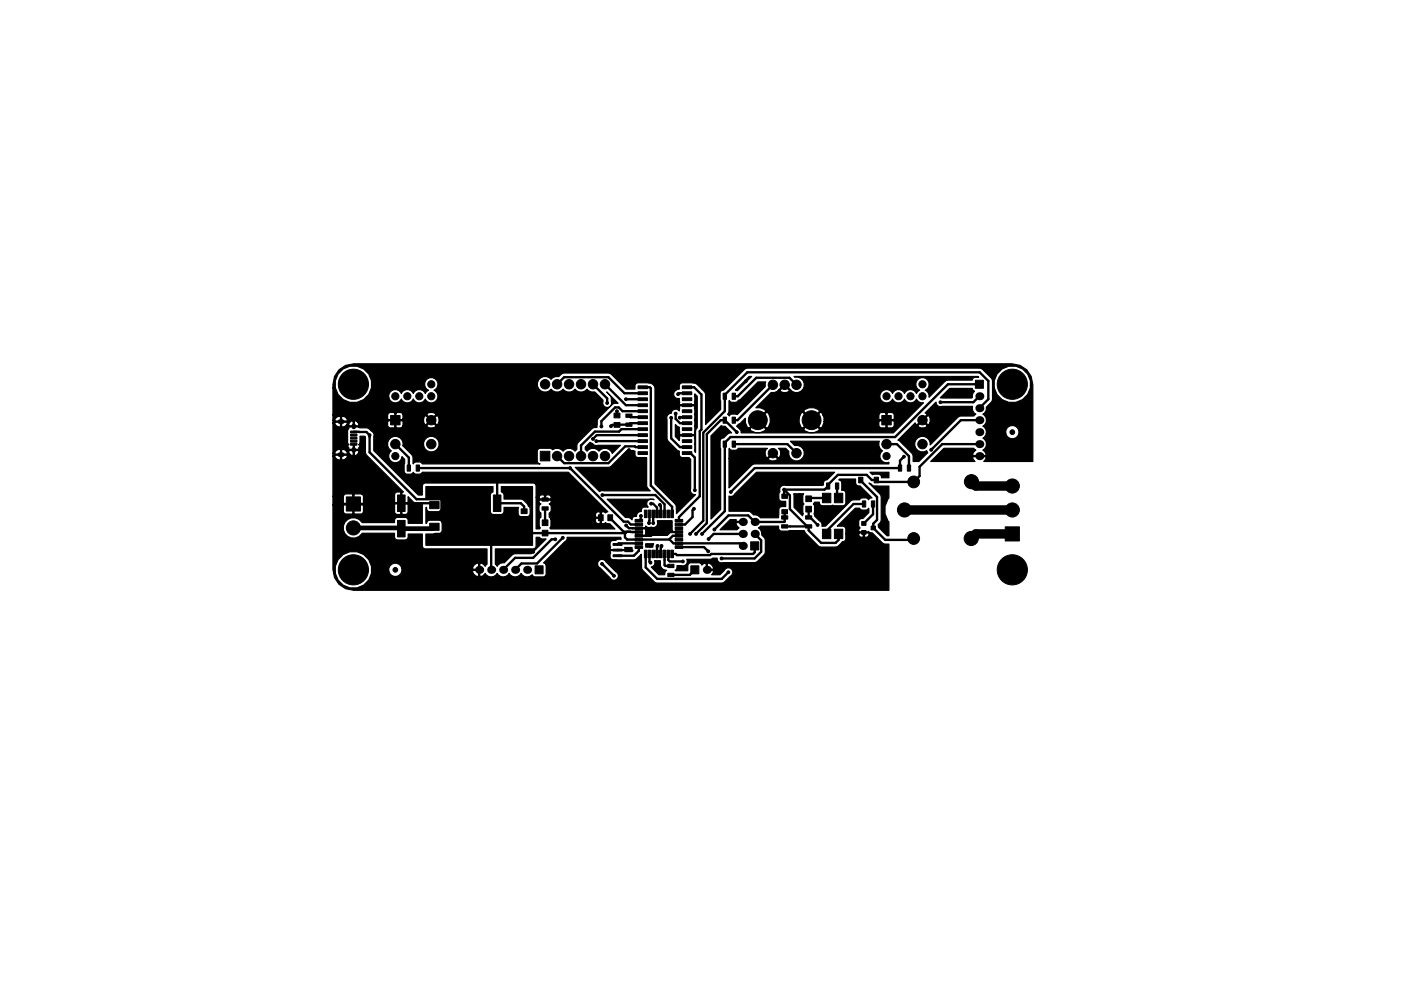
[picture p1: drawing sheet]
<svg xmlns="http://www.w3.org/2000/svg" width="297mm" height="210mm" viewBox="0 0 297 210" stroke-linecap="round" stroke-linejoin="round" font-family="sans-serif">
<g fill="#000" stroke="#000" stroke-width=".21">
<path d="M74.3 91.5h1.4v.4h-1.4zM74.3 92.1h1.4v.4h-1.4zM74.3 92.8h1.4v.4h-1.4zM74.3 93.4h1.4v.4h-1.4zM74.3 94.1h1.4v.4h-1.4zM82.8 88.1h2v2h-2zM86.3 98.7h.7v1.3h-.7zM88.2 98.7h.7v1.3h-.7zM114.6 95.8h2v2h-2zM130.2 87.6h1.2v1h-1.2zM130.2 89.6h1.2v1h-1.2zM132.7 89.7h1.3v.7h-1.3z"/>
<path d="M132.7 87.8h1.3v.7h-1.3zM135.3 81.9h2v.6h-2zM135.3 83.1h2v.6h-2zM135.3 84.4h2v.6h-2zM135.3 85.7h2v.6h-2zM135.3 86.9h2v.6h-2zM135.3 88.2h2v.6h-2zM135.3 89.5h2v.6h-2zM135.3 90.8h2v.6h-2zM135.3 92h2v.6h-2zM135.3 93.3h2v.6h-2zM135.3 94.6h2v.6h-2z"/>
<path d="M135.3 95.8h2v.6h-2zM144.7 95.8h2v.6h-2zM144.7 94.6h2v.6h-2zM144.7 93.3h2v.6h-2zM144.7 92h2v.6h-2zM144.7 90.8h2v.6h-2zM144.7 89.5h2v.6h-2zM144.7 88.2h2v.6h-2zM144.7 86.9h2v.6h-2zM144.7 85.7h2v.6h-2zM144.7 84.4h2v.6h-2zM144.7 83.1h2v.6h-2z"/>
<path d="M144.7 81.9h2v.6h-2zM153.3 93.6h.7v1.3h-.7zM153.3 88.5h.7v1.3h-.7zM153.3 83.4h.7v1.3h-.7zM155.2 93.6h.7v1.3h-.7zM155.2 88.5h.7v1.3h-.7zM155.2 83.4h.7v1.3h-.7zM187 88.1h2v2h-2zM190.5 98.7h.7v1.3h-.7zM192.4 98.7h.7v1.3h-.7zM206.8 80.7h1.7v1.7h-1.7zM73.4 105.4h3v3h-3z"/>
<path d="M84.3 110.4h1.6v3.5h-1.6zM84.3 105h1.6v3.5h-1.6zM91.1 108.7h2v1.5h-2zM91.1 111h2v1.5h-2zM91.1 106.4h2v1.5h-2zM97.4 107.6h2v3.8h-2zM104.6 110.4h1.6v3.5h-1.6zM104.6 105h1.6v3.5h-1.6zM110.5 110h1.3v1h-1.3zM110.5 108h1.3v1h-1.3zM115 112.5h1.2v1.2h-1.2zM115 110.3h1.2v1.2h-1.2z"/>
<path d="M114.9 107.5h1.3v.7h-1.3zM114.9 105.6h1.3v.7h-1.3zM126.9 109.2h1v1.3h-1zM128.9 109.2h1v1.3h-1zM130 116.5h1.9v.4h-1.9zM130 117.7h1.9v.4h-1.9zM130 115.3h1.9v.4h-1.9zM134.6 110.2h1.6v.6h-1.6zM134.6 111h1.6v.6h-1.6zM134.6 111.8h1.6v.6h-1.6zM134.6 112.6h1.6v.6h-1.6zM134.6 113.4h1.6v.6h-1.6z"/>
<path d="M134.6 114.2h1.6v.6h-1.6zM134.6 115h1.6v.6h-1.6zM134.6 115.8h1.6v.6h-1.6zM136.6 116.7h.6v1.6h-.6zM136.6 108.2h.6v1.6h-.6zM137.4 116.7h.6v1.6h-.6zM137.4 108.2h.6v1.6h-.6zM138.2 116.7h.6v1.6h-.6zM138.2 108.2h.6v1.6h-.6zM139 116.7h.6v1.6h-.6zM139 108.2h.6v1.6h-.6zM139.8 116.7h.6v1.6h-.6z"/>
<path d="M139.8 108.2h.6v1.6h-.6zM140.6 116.7h.6v1.6h-.6zM140.6 108.2h.6v1.6h-.6zM141.4 116.7h.6v1.6h-.6zM141.4 108.2h.6v1.6h-.6zM142.2 116.7h.6v1.6h-.6zM142.2 108.2h.6v1.6h-.6zM143.2 115.8h1.6v.6h-1.6zM143.2 115h1.6v.6h-1.6zM143.2 114.2h1.6v.6h-1.6zM143.2 113.4h1.6v.6h-1.6zM143.2 112.6h1.6v.6h-1.6z"/>
<path d="M143.2 111.8h1.6v.6h-1.6zM143.2 111h1.6v.6h-1.6zM143.2 110.2h1.6v.6h-1.6zM159.2 115h1.7v1.7h-1.7zM165.8 104.8h1.2v.9h-1.2zM165.8 108.1h1.2v.9h-1.2zM165.7 111.3h1.3v.7h-1.3zM165.7 109.4h1.3v.7h-1.3zM170.9 105.2h1.1v1.2h-1.1zM170.9 107.4h1.1v1.2h-1.1zM170.8 111.3h1.3v.7h-1.3zM170.8 109.4h1.3v.7h-1.3z"/>
<path d="M174.4 112.3h1.8v2h-1.8zM174.4 104.7h1.8v2h-1.8zM175.2 102.5h.7v1.3h-.7zM176.9 104.7h1.8v2h-1.8zM176.9 112.3h1.8v2h-1.8zM177.1 102.5h.7v1.3h-.7zM182.7 110.7h.9v.8h-.9zM182.7 112.6h.9v.8h-.9zM182.9 106.3h.7v1.3h-.7zM182 101.2h1v1.2h-1zM184.7 111.6h.9v.8h-.9zM184.7 106.3h.7v1.3h-.7z"/>
<path d="M185.3 101.2h1v1.2h-1zM213.1 111.8h3v3h-3zM113.5 120h1.6v1.7h-1.6zM141.6 121.6h1.3v.7h-1.3zM141.6 119.7h1.3v.7h-1.3zM146.5 120h1.7v1.7h-1.7z"/>
<circle cx="74.9" cy="81.5" r="3.2"/>
<circle cx="78.4" cy="92.3" r=".3"/>
<circle cx="83.8" cy="94.2" r="1"/>
<circle cx="83.8" cy="84.1" r=".76"/>
<circle cx="83.8" cy="96.8" r=".76"/>
<circle cx="86.4" cy="84.1" r=".76"/>
<circle cx="88.9" cy="84.1" r=".76"/>
<circle cx="91.4" cy="94.2" r="1"/>
<circle cx="91.4" cy="89.1" r="1"/>
<circle cx="91.4" cy="81.5" r=".76"/>
<circle cx="91.4" cy="84.1" r=".76"/>
<circle cx="115.6" cy="81.5" r="1"/>
<circle cx="118.1" cy="96.8" r="1"/>
<circle cx="118.1" cy="81.5" r="1"/>
<circle cx="119.4" cy="94.9" r=".3"/>
<circle cx="120.6" cy="96.8" r="1"/>
<circle cx="120.6" cy="81.5" r="1"/>
<circle cx="120.9" cy="99.3" r=".3"/>
<circle cx="123.2" cy="81.5" r="1"/>
<circle cx="123.2" cy="96.8" r="1"/>
<circle cx="124.5" cy="86.6" r=".3"/>
<circle cx="125.7" cy="93.1" r=".3"/>
<circle cx="125.7" cy="96.8" r="1"/>
<circle cx="125.7" cy="81.5" r="1"/>
<circle cx="126.4" cy="93.6" r=".3"/>
<circle cx="127.5" cy="90.5" r=".3"/>
<circle cx="128.3" cy="96.8" r="1"/>
<circle cx="128.3" cy="81.5" r="1"/>
<circle cx="128.7" cy="85.5" r=".3"/>
<circle cx="129.5" cy="90.4" r=".3"/>
<circle cx="130.2" cy="94.9" r=".3"/>
<circle cx="130.8" cy="87.2" r=".3"/>
<circle cx="132.1" cy="98" r=".3"/>
<circle cx="132.7" cy="84.7" r=".3"/>
<circle cx="133.4" cy="95.5" r=".3"/>
<circle cx="142.3" cy="88.6" r=".3"/>
<circle cx="143.3" cy="87.8" r=".3"/>
<circle cx="143.5" cy="92.3" r=".3"/>
<circle cx="143.8" cy="83.6" r=".3"/>
<circle cx="144.1" cy="88.6" r=".3"/>
<circle cx="151.8" cy="93" r=".3"/>
<circle cx="156.2" cy="91.7" r=".3"/>
<circle cx="158.1" cy="80.9" r=".3"/>
<circle cx="158.8" cy="84.7" r=".3"/>
<circle cx="160.7" cy="89.1" r="2"/>
<circle cx="163.9" cy="96.1" r="1"/>
<circle cx="163.9" cy="81.6" r="1"/>
<circle cx="166.4" cy="81.6" r="1"/>
<circle cx="168.9" cy="96.1" r="1"/>
<circle cx="168.9" cy="81.6" r="1"/>
<circle cx="172.1" cy="89.1" r="2"/>
<circle cx="188" cy="94.2" r="1"/>
<circle cx="188" cy="96.8" r=".76"/>
<circle cx="188" cy="84.1" r=".76"/>
<circle cx="190.5" cy="84.1" r=".76"/>
<circle cx="191.6" cy="96.9" r=".3"/>
<circle cx="193" cy="84.1" r=".76"/>
<circle cx="195.6" cy="89.1" r="1"/>
<circle cx="195.6" cy="94.2" r="1"/>
<circle cx="195.6" cy="84.1" r=".76"/>
<circle cx="195.6" cy="81.5" r=".76"/>
<circle cx="197.4" cy="95.4" r=".3"/>
<circle cx="199.4" cy="85.3" r=".3"/>
<circle cx="203.2" cy="84.1" r=".3"/>
<circle cx="214.6" cy="91.7" r=".5"/>
<circle cx="214.6" cy="81.5" r="3.2"/>
<circle cx="74.9" cy="112" r="1.5"/>
<circle cx="94" cy="109.5" r=".3"/>
<circle cx="94" cy="108.2" r=".3"/>
<circle cx="94" cy="110.7" r=".3"/>
<circle cx="95.3" cy="110.7" r=".3"/>
<circle cx="95.3" cy="108.2" r=".3"/>
<circle cx="95.3" cy="109.5" r=".3"/>
<circle cx="96.5" cy="110.7" r=".3"/>
<circle cx="96.5" cy="108.2" r=".3"/>
<circle cx="96.5" cy="109.5" r=".3"/>
<circle cx="105.4" cy="101.8" r=".3"/>
<circle cx="106.7" cy="117.1" r=".3"/>
<circle cx="113" cy="117.1" r=".3"/>
<circle cx="117.7" cy="114.4" r=".3"/>
<circle cx="119.3" cy="114.1" r=".3"/>
<circle cx="127.6" cy="119.6" r=".3"/>
<circle cx="127.7" cy="105" r=".3"/>
<circle cx="132.7" cy="111.5" r=".3"/>
<circle cx="133.4" cy="108.2" r=".3"/>
<circle cx="135.9" cy="109.5" r=".3"/>
<circle cx="137.6" cy="111" r=".3"/>
<circle cx="137.8" cy="115.8" r=".3"/>
<circle cx="137.9" cy="119.4" r=".3"/>
<circle cx="138" cy="106.9" r=".3"/>
<circle cx="138.5" cy="111" r=".3"/>
<circle cx="139.4" cy="115.8" r=".3"/>
<circle cx="139.7" cy="112" r=".3"/>
<circle cx="139.9" cy="107.1" r=".3"/>
<circle cx="140.3" cy="115.8" r=".3"/>
<circle cx="144.8" cy="119.1" r=".3"/>
<circle cx="146.3" cy="113.3" r=".3"/>
<circle cx="147.1" cy="107.9" r=".3"/>
<circle cx="147.3" cy="104" r=".3"/>
<circle cx="147.6" cy="113.3" r=".3"/>
<circle cx="148.8" cy="113.3" r=".3"/>
<circle cx="150.2" cy="117" r=".3"/>
<circle cx="150.2" cy="114.4" r=".3"/>
<circle cx="151.5" cy="112.3" r=".3"/>
<circle cx="153" cy="118.5" r=".3"/>
<circle cx="154.9" cy="104.4" r=".3"/>
<circle cx="161.3" cy="108.2" r=".3"/>
<circle cx="165.1" cy="101.8" r=".3"/>
<circle cx="166.2" cy="103.9" r=".3"/>
<circle cx="169.5" cy="105" r=".3"/>
<circle cx="173.4" cy="111.4" r=".3"/>
<circle cx="181" cy="104.4" r=".3"/>
<circle cx="187.3" cy="104.4" r=".3"/>
<circle cx="188" cy="100.6" r=".3"/>
<circle cx="191.8" cy="108.2" r="1.5"/>
<circle cx="193.7" cy="114.2" r="1.25"/>
<circle cx="193.7" cy="102.2" r="1.25"/>
<circle cx="205.9" cy="114.2" r="1.5"/>
<circle cx="206" cy="102.2" r="1.5"/>
<circle cx="214.6" cy="108.2" r="1.5"/>
<circle cx="214.6" cy="103.1" r="1.5"/>
<circle cx="74.9" cy="120.9" r="3.2"/>
<circle cx="83.8" cy="120.9" r=".5"/>
<circle cx="130.2" cy="122.2" r=".3"/>
<circle cx="139.7" cy="120.9" r=".3"/>
<circle cx="154.4" cy="121.4" r=".3"/>
<circle cx="214.6" cy="120.9" r="3.2"/>
</g>
<g fill="#000">
<circle cx="207.6" cy="89.1" r=".85"/>
<circle cx="207.6" cy="96.8" r=".85"/>
<circle cx="207.6" cy="84.1" r=".85"/>
<circle cx="207.6" cy="86.6" r=".85"/>
<circle cx="207.6" cy="91.7" r=".85"/>
<circle cx="207.6" cy="94.2" r=".85"/>
<circle cx="134.2" cy="112.9" r=".25"/>
<circle cx="157.5" cy="113.3" r=".86"/>
<circle cx="157.5" cy="115.8" r=".86"/>
<circle cx="157.5" cy="110.7" r=".86"/>
<circle cx="160" cy="110.7" r=".86"/>
<circle cx="160" cy="113.3" r=".86"/>
<circle cx="101.6" cy="120.9" r=".85"/>
<circle cx="104.1" cy="120.9" r=".85"/>
<circle cx="106.7" cy="120.9" r=".85"/>
<circle cx="109.2" cy="120.9" r=".85"/>
<circle cx="111.8" cy="120.9" r=".85"/>
<circle cx="149.9" cy="120.9" r=".85"/>
</g>
<path d="M75 90.3v.3M75 95.3v.3" fill="none" stroke="#000" stroke-width=".95"/>
<path d="M72 89.5h.6M72 96.5h.6M92.1 111.8l-.4 .4-16.8-.2" fill="none" stroke="#000" stroke-width="1"/>
<g fill="none" stroke="#000" stroke-width=".5">
<path d="M75 91.6l2.7 .1 .7 .6v3.7l9.9 9.9 5.3 .1v2.2l-1.2 1.3M75 94.3v1.2M83.8 94.2l2.9 2.9v2.2M88.6 99.3h32.3l11.3 11.4h.9l.6 .6h1.8M118.1 81.5l1.5-1.5h9.4l3.4 3.4h3.9M124.5 86.6v3.2l-5.1 5.1M125.7 81.5l3 3v1M126.4 93.6h9.9M128.3 81.5l4.4 4.5h3.6M130.8 87.2v.9M132.7 84.7h3.6M133.3 88.2l.4 .3h2.6"/>
<path d="M133.3 95.5l-1.2 1.3v1.2M136.3 92.3h-9.8l-.8 .8M136.3 94.9l-3.7-.2-3.6 3.6h-9.4l-1.5-1.5M136.3 91.1h-4.5l-.6 .5h-5.1l-2.9 2.9v2.3M136.3 87.2h-4.3l-.8-.8h-.8l-2.9 3v1.1M136.3 89.8h-2.6l-.4 .3h-3.5l-.3 .3M136.3 82.2h1.5l.2 .2v20.6l4.5 4.5v1.5M142.3 88.6v4.4l1.9 1.9h1.5M143.3 87.8v1.1l.9 .9h1.5M143.5 92.3h2.2M145.7 88.5l-1.6 .1M145.7 83.4h-1.7l-.2 .2"/>
<path d="M145.7 96.1h.7l.9 1v6.9M145.7 82.2h1.5l1.5 1.5v7.4l-.3 .4v13.8l-4.5 4.4v.8M153.7 89.1v.3M153.7 89.1l2.5 2.6M153.7 89.1h-.9l-2.9 3v18.9l-2.3 2.3M155.6 94.2h11.3l2 1.9M163.9 81.6l-7.5 7.5h-.8M168.9 81.6l-1.5-1.5h-7.1l-3.9 4h-.8M188 94.2h2.2l2.5 2.6v2.5M190.8 99.3h-30.8l-5.1 5.1M191.6 96.9l-.8 .8v1.9M199.4 85.3h.1"/>
<path d="M207.6 86.6l1.9-1.9v-3.9l-1.8-1.8h-49.2l-4.8 4.8v3.4l-4.6 4.6v18.7l-2.8 2.8M207.6 81.5h-6.6l-11.2 11.2h-34.9l-1.2 1.2v14.5l-4.9 4.9M207.6 84.1l-1.2 1.2h-7M207.6 89.1h-3.9l-6.3 6.3M207.6 94.2h-7.8l-4.8 4.8v2l-1.3 1.2h-7.5l-.4-.4h-.9l-1.2-1.1h-6.1l-2 2.1v.3l-.8 .8h-8.6M85.1 106.8h6.6l.4 .4M92.1 109.5h6.3v.9l1.8 1.8h10.2l.7-.7v-1M94 110.7h1.2M94 108.2h1.2M96.5 108.2v2.5M105.4 101.8v5h5l.7 .7v1M115.6 107.9v3"/>
<path d="M117.7 114.4h-.7l-4 4h-3.8l-2.5 2.5M119.3 114.1l-5.4 5.4h-3.3l-1.4 1.4M127.6 119.6l2.6 2.6M127.7 105h11.2l2 2v2M129.4 109.8l3.1 3.3v.9l.5 .5h9M132.2 112.8l3.3 .1M132.7 111.5l.6 .6h6.3M132.9 112.8l-.3 .3h-26.2l-1-.9-1.3 1.2v7.5M134.1 112.1h.1M135.5 115.3h-4.3l-.3 .2M135.5 116.1v.8l-1.1 1h-3.5M135.9 109.5v.5l-.4 .5"/>
<path d="M136.9 117.5v2.9l2.4 2.4h13.7l1.4-1.4M137.7 109l-.1 2M137.7 117.5v1.7l.2 .2M138 106.9h.5l.8 .8v1.3M138.5 109v2M138.5 109h.1M139.4 115.8l-.1 1.7M139.9 107.1l.2 .2v1.7M140.3 115.8l-.2 .4v1.3M140.9 117.5v2.4l.2 .2h1.1M141.7 117.5v1.3l.3 .3h2.8M142 114.5l.8 .8h14.1l.6 .5"/>
<path d="M143.9 112.9h-3.3l-.9-.9-1.7 1.7h-2.5M143.9 113.7h-1.3l-.6 .8M143.9 116.1h5.4l.9 .9M147.1 107.9l-.3 .3v1.5l-1.6 1.6h-1.3M157.5 113.3h-6.2l-1.1 1.1M160 115.8v1.4l-.3 .3h-8.9l-.3 .3h-7l-.2-.3h-.8M160 113.3l1.4 1.3v2.5l-1.4 1.4h-7M165.1 101.8l-3.8 3.9v2.5M166.2 103.9l1.3 1.2v2.9l3.7 3.7M166.2 103.9v1.3l.2 .1M166.4 108.6l-.1 2.1h-6.3l-1.4-1.3h-4.1l-3 2.9M166.4 111.7h5v.8l2.7 2.7h3.1l.6-.7v-1.2"/>
<path d="M171.4 108v1.8h.4l1.6 1.6M175.3 105.7h-3.7l-.2 .1M177.5 103.1v2.2l.3 .4M182.5 101.8l3.5 3.6v4.9l-.8 .8v.9l2.5 2.5h5.7l.3-.3M183.2 106.9h-2.2l-5.7 5.7v.7M185.1 106.9v2.2l-2 2M147.3 120.9l-1.1 1.1h-4"/>
</g>
<path d="M191.8 108.2h22.8M206 102.2l.9 .9h7.7M214.6 113.3h-7.7l-1 .9" fill="none" stroke="#000" stroke-width="2"/>
<g fill="#000" stroke="#000" stroke-width=".25">
<path d="M71.9 78.5l1.4-1 1.7-.3h139.6l1.7 .3 1.4 1 .9 1.4 .4 1.7v16.3h-10.4l.5-.8-.1-.2h-2.7l-.1 .2 .5 .8h-9.4l2.8-2.8h6.4l.4 .4-.5 .5-.2 .4 .1 .2h2.7l.1-.2-.2-.4-.5-.5a1.44 1.44 0 0 0 0-2.5l.3-.3 .4-.7h4.1a1.42 1.42 0 0 0 2.2 .9 1.42 1.42 0 0 0 0-2.4 1.42 1.42 0 0 0-2.2 .9v.6h-4.1a1.35 1.35 0 0 0-.7-1.6 1.44 1.44 0 0 0 0-2.5 1.35 1.35 0 0 0 .7-1.5l1.3-1.4v-2.7h.4a3.9 3.9 0 0 0 6 2.5 3.9 3.9 0 0 0 0-6.5 3.9 3.9 0 0 0-6 2.5v1.5h-.4v-1.8l-2.1-2.1-.6-.3h-49.2l-.7 .3-4.4 4.4-.5 .2-.2 .4 .1 3.5-3.2 3.2-.1-6.7-2-2.1-2.8-.1a.65 .65 0 0 0-.7 .7v.6a1 1 0 0 0-1.1 1 1 1 0 0 0 1.1 1v1.2l.2 .1h2.9l.2-.1v-2.1l.5 .5v6.7l-.3 .7v4.5l-.3-.5 .1-2.9-.2-.1h-2.9l-.2 .1v.9l-.8-.9v-2.5l.8 .5v1.4l.2 .2h2.9l.2-.2v-5.7l-.2-.2h-2.9l-.2 .2v.9l-.2-.2a.94 .94 0 0 0-1.5 .7 .91 .91 0 0 0-.9 1.2l.1 4.4 2 2.2 .5 .2v.7l.2 .5 .5 .2h1.4l.3 .3v6.3a.93 .93 0 0 0 1.1 1.2l-4.1 4.1v-1.5l-.3-.6-4.2-4.3-.1-20.6a1.47 1.47 0 0 0-1.5-.8l-2.3 .1-.3 .3-.1 .9h-1.8l-3.5-3.3-9.7-.1a1.36 1.36 0 0 0-1.1 .8 1.57 1.57 0 0 0-1.7 .6 1.65 1.65 0 0 0-2.4-.2 1.65 1.65 0 0 0 0 2.4 1.65 1.65 0 0 0 2.4-.1 1.6 1.6 0 0 0 2.6 0 1.6 1.6 0 0 0 2.5 0 1.6 1.6 0 0 0 2.6 0 1.57 1.57 0 0 0 1.6 .5l1.7 1.8v.3a.94 .94 0 0 0 .9 1.3 .94 .94 0 0 0 .9-1.3 1.83 1.83 0 0 0-1-2l2.4 2.4h-.9l-.3 .2-2.9 2.9a2.82 2.82 0 0 0-.3 2l-.8 .1-.3 .1-2.9 3-.3 .6v.9l-.4 .3-.3-.3a1.62 1.62 0 0 0-2.2 .3 1.6 1.6 0 0 0-2.3-.3l-.5-.3h-2a.65 .65 0 0 0-.7 .7l.1 2.2 .5 .4h-25l-.1-.2a1.3 1.3 0 0 0-1.8 .2l-.1-1.7-2-2.1h4.3l.3 .6a1.67 1.67 0 0 0 2.7 0 1.67 1.67 0 0 0-1-2.6 1.67 1.67 0 0 0-2 2h-4.3v-.7a1.66 1.66 0 0 0-2.6-1 1.66 1.66 0 0 0 .1 2.7 1.41 1.41 0 0 0 .1 2.4 1.41 1.41 0 0 0 2.1-1.1 1.43 1.43 0 0 1 .5 1.8v1.5l.6 .4h1l.3-.4 .4 .4h.9l.6-.4h31l8.4 8.4-.5 .2-.4-.2-.5 .1v2.3a.57 .57 0 0 0 .9-.1l.2 .2h.7l1.1 1.1h-13.7l-.1-.2 .2-.5v-1.4h9.4l.1 .7a.59 .59 0 0 0 1 .2v-1h-.9l-.2 .1h-9.4l-.3-.4v-.6h9.7v.5l.2 .1h.9v-1l-.2-.1a.68 .68 0 0 0-.9 .5h-9.7v-.3l.2-.1a1.3 1.3 0 0 0-.2-1.8h.1a.45 .45 0 0 0 .1-.8h-2.3l-.1 .4 .4 .4-.2 .2a1.3 1.3 0 0 0 .2 1.7v.9l-.3 .4a2.33 2.33 0 0 0 .1 1.9l-.1 .2h-.7v-6.7h.6l.1 .4h1v-.7h.3v.7h1l.2-.2a.63 .63 0 0 0-.6-.7h-.4l-.2 .2-.9-.2-.5 .5h-.6v-2.4a.64 .64 0 0 0-.7-.6h-22.8l-.6 .4-.1 2.1h-.8l-9.5-9.4 .1-3.1a2.18 2.18 0 0 0-1.3-1.7h-1.7l-.3-.2h-1.9l-.4 .9v2.5l.3 .4-.3 .2 .3 .4-.1 .2 .2 .1h1.9l.3-.7-.3-.2 .3-.4v-1.5h1l.2 .2v3.6l8 8.1-.3 .1v2.1h1.2l.1-.1v-1.1l1.5 1.3 1.5 .1v4.2h-3v-.6a.65 .65 0 0 0-.6-.6h-1.8a.85 .85 0 0 0-.5 1.1l-6.9-.1a2.17 2.17 0 0 0-3.2-.4 2.17 2.17 0 0 0 0 3.3 2.17 2.17 0 0 0 3.3-.6h6.8v.8a.65 .65 0 0 0 .7 .7l1.8-.1 .4-.3v-.9h3v2.5a.64 .64 0 0 0 .7 .7h13.1v3.2l-.4 .5-.5-.6-.4-.1-.3 .1v2.6l.3 .1 .4-.1 .5-.6 .2 .4a1.46 1.46 0 0 0 2.3-.4 1.44 1.44 0 0 0 2.5 0 1.44 1.44 0 0 0 2.6 0 1.45 1.45 0 0 0 2.3 .3l.2 .3 .5 .2h1.6l.5-.2 .2-.5v-1.9h10.9l.1 .4 2.5 2.4a.96 .96 0 0 0 1.6 .2 .96 .96 0 0 0-.4-1.6l-2-2a.94 .94 0 0 0-1.2-.5 .94 .94 0 0 0-.6 1.1h-10.9l-.5-.4 4.4-4.5a.88 .88 0 0 0 .6-.9h11.3l.1 .4-1.9 .3a1.11 1.11 0 0 0-.4 1.4v.3l.1 .2h2.9l.1-.2-.1-.2h1.6l.2 .6-.2 .2h-1.5l-.1-.2h-2.9l-.1 .2v.3a1 1 0 0 0 .6 1.5h4.4l.6-.3 1-.9 .1 3.1 2.6 2.7 .6 .3h13.7l.6-.3 1.2-1.2a.94 .94 0 0 0 .3-1.5 .94 .94 0 0 0-1.5 .3l-1 .9h-1.7l.4-.6-.1-.3h-1.5v-1.4h.3v1.2h1.2a1.07 1.07 0 0 0-1.5-1.2l-.2-.1-.7 .4-.4-.4-1.9-.1a.65 .65 0 0 0-.7 .6v1.1l-2.7-.1a.83 .83 0 0 0 .4-1l1.1 .1a.94 .94 0 0 0 .9-.4 .94 .94 0 0 0 .1-1h4.9l.7-.3h.8v.3a.93 .93 0 0 0 1.3 .7l7-.1 1.9-1.9 .1-2.8-.3-.6a1.77 1.77 0 0 1-.6-1.3l-.6-.7 .4-.4h3.9v.4a.65 .65 0 0 0 .6 .7l4.8-.1 .3 .6 2.7 2.6 .6 .3 3.4-.1 1.2-1.1a.65 .65 0 0 0 .6-.6v-1.1h2.8a.59 .59 0 0 0 .2 .7 .59 .59 0 0 0 .7-.1v-.7h.3v.7l.1 .2a.58 .58 0 0 0 .7-.2 .58 .58 0 0 0 0-.7l-4.8 .1v-.9a.65 .65 0 0 0-.6-.7h-1.2l3.8-3.8h.9l.7 .4h.9l.3-.4 .1 .9-1.3 1.3h-.2a.65 .65 0 0 0-.6 .7v1l.3 .3-.3 .4 .1 .4 2-.1 .2 .3 .5 .1 2.2 2.1a1.42 1.42 0 0 0 1.4 .2v9.8h-113.5a4.2 4.2 0 0 1-4.2-3.5h.3l.6 1.4a3.9 3.9 0 0 0 4.2 1.6 3.9 3.9 0 0 0 2.9-3.5h3.6l.2 .5a1.41 1.41 0 0 0 1.5 .6 1.41 1.41 0 0 0 1.1-1h15l.2 .5 .8 .5 .3-.1v-1.2h-1.2l-.1 .3h-15v-.8h15l.1 .3h1.2v-1.2a1.08 1.08 0 0 0-1.3 .9h-15l-.2-.4a1.42 1.42 0 0 0-1.7-.5 1.42 1.42 0 0 0-.9 1.6h-3.6v-1.1a3.9 3.9 0 0 0-4.6-3 3.9 3.9 0 0 0-3.1 4.6h-.3l-.2-.9v-13.6h2.2v1.4l.5 .5h1.3l.2-.2v-1.8h.3v1.8l.1 .2 1.6-.1 .3-.4v-1.4l-.2-.1-6.3 .1v-.1h13.1l.1 1.8 .4 .3h.6l.2-.2v-2.1h.2v2.1l.2 .2h.6l.5-.6v-1.5l-.1-.2h-2.6l-.1 .2h-13.1v-1.8h2.2v1.3l.2 .2h1.8v-1.8h.3v1.8h1.8l.2-.2v-1.3l-.3-.4h6.9v1.6l.1 .1h1.2v-2.1l-.2-.1-.9 .1-.2 .4-8.5-.1-.4 .2-.2-.2h-1.3l-.5 .5h-2.2v-8.5h.3l.6 .7 .7 .1v-1h.2v1a1.13 1.13 0 0 0 1.3-.8l-.1-.2h-2.5l-.2 .2h-.3v-.6h.3l.2 .1h1.1v-1h.2v1h1.2l.1-.1-.2-.4h.4l.2 .4 .6 .5 .2-.1v-1h.2v1a.78 .78 0 0 0 1-.8l-.1-.2h-1.9l-.2 .2h-.4a1.64 1.64 0 0 0-2.6 .4h-.3v-6.4h.3l.6 .7 .7 .1v-1h.2v1h.3l.8-.4 1.4 .1v-.9h.2v.9h.9l.1-.1-.4-.8h6.5v.9l.3 .4 1 .1 .2-.2v-1.3h.2v1.3l.2 .2h.8l.5-.5h5.1a1.17 1.17 0 0 0 1.9 0l-1-1-.9 1h-5.1l.1-.9-.2-.1h-3l-.1 .1h-6.5l-.4-.2-.2 .2-.4-.2-.6 .5-.2 .5h-.4l.2-.4-.1-.2h-2.5l-.2 .2h-.3v-.6h.3l.2 .1h1.1v-1h.2v1h1.2l.1-.1a1.54 1.54 0 0 0-2.8 0h-.3v-1.2h11.6v.9l.1 .1h1.4v-1.3h.2v1.3l5.9-.1 .2 1.1 .3 .1 1-1h.3l1 1a1.17 1.17 0 0 0 0-1.9l-1 .9h-.3l-1-.9-.3 .1-.2 .6h-4.4v-.9h5.1l.9 1 1-1a1.17 1.17 0 0 0-1.9 0h-5.1l-.5-.5h-.8l-.2 .2a1.69 1.69 0 0 0-1.4-.1l-.3 .4h-11.6v-5.7h.5l.6 1.4a3.8 3.8 0 0 0 5.8 .6h4.9l.2 .6a1.4 1.4 0 0 0 2.5-.2 1.38 1.38 0 0 0 1.3 .8 1.38 1.38 0 0 0 1.2-.8 1.38 1.38 0 0 0 1.3 .8 1.38 1.38 0 0 0 1.3-.8 1.4 1.4 0 0 0 2.2 .4 1.4 1.4 0 0 0-.4-2.3 1.41 1.41 0 0 0 .5-2.2 1.41 1.41 0 0 0-2.2 0 1.41 1.41 0 0 0 .6 2.2l-.7 .7-.1-.2a1.4 1.4 0 0 0-2.5 .2 1.38 1.38 0 0 0-1.2-.9 1.38 1.38 0 0 0-1.3 .9 1.41 1.41 0 0 0-1.7-.8 1.41 1.41 0 0 0-1 1.6h-4.9l.7-.6a3.9 3.9 0 0 0-2.5-6 3.9 3.9 0 0 0-4.6 4.6h-.5l.3-2.4zM124.1 94.9l1-1.1 .5 .3a.89 .89 0 0 0 1.1 .4h4.8l-1.7 1.7a1.61 1.61 0 0 0-2.8-.5 1.6 1.6 0 0 0-2.5 0l-.4-.3zM130.7 88h.3l-.1 .3h-.2zM122 99.2l7.3-.1 3.6-3.5h1.4l.3 .1v.7a.65 .65 0 0 0 .7 .7h1.8v5.9l.3 .6 .5 .5h-10.4l-.4 .2zM150.7 92.5l2.2-2.2 .8 .1 1.4 1.4-.6 .1-1.2 1a.65 .65 0 0 0-.6 .7l.1 14.5-2.1 2zM155.9 82.8l2.9-2.9h.6l-3.1 3zM154.6 85l.2 .2a1.3 1.3 0 0 0 1.7-.2l.6-.3 3.6-3.7h1.7l-.1 1-6 6-1.1-.1-.6 .4-.3-.4 .3-.7zM154.6 95.1l.2 .2a1.3 1.3 0 0 0 1.7-.2l6.2 .1a1.17 1.17 0 0 0 0 1.9l1.2-1.1 1.1 1.1a1.17 1.17 0 0 0 0-1.9l1.6-.1 .7 .7a1.66 1.66 0 0 0 1.4 2 1.66 1.66 0 0 0 1.8-1.8 1.66 1.66 0 0 0-2-1.5l-.9-.9h18.8a1.57 1.57 0 0 0 .7 2 1.4 1.4 0 0 0-.4 1.9 1.4 1.4 0 0 0 1.8 .6v.3h-28.5l-.6 .3-4.8 4.8v-6.2h8.3a1.17 1.17 0 0 0 1.9 0l-.9-1-1 1h-8.3zM190.4 93.4l3.1-3.1h1.1a1.17 1.17 0 0 0 2 0l-1-1-1 1h-1.1l.5-.6 .2 .3 .2 .1 1-1h.4l.9 1a1.17 1.17 0 0 0 0-1.9l-.9 .9h-.4l1.2-1.1-.1-.3-.4-.1 2.4-2.3a.91 .91 0 0 0 1.2 .9h6.5a1.38 1.38 0 0 0 .7 1.7l-.4 .4h-2.8l-.6 .2-5.9 5.9a1.66 1.66 0 0 0-1.9-1.8 1.66 1.66 0 0 0-1.3 2.2 1.66 1.66 0 0 0 2.5 .8l.2 .4-1.9 1.9h-1.2v-1.1l-.3-.6-2.5-2.6zM201.3 82.4h4.9l.1 .4 .3 .2a1.35 1.35 0 0 0-.4 1.3l-.2 .1h-6.6zM156.5 90l.5-.2 1-1.1v1l.4 .9 .4 .2 1.7-1.7h.3l1.7 1.7 .4-.2 .4-.9v-1.1h6.1v1.1l.4 .9 .4 .2 1.7-1.7h.3l1.7 1.7 .4-.2 .4-1.2h11.6l.1 1.1 .4 .3h.9l.1-.2v-1.3h.3v1.3l.1 .2h.9l.5-.5v-.9l-.2-.1h-2.9l-.2 .1h-11.6v-.8l-.2-.6h11.8v.9l.2 .1h1.3v-1.3h.3v1.3h1.3l.2-.1v-.9l-.3-.4a1.69 1.69 0 0 0-1.5 .1l-.1-.2h-.9l-.5 .5h-11.8l-.2-.3-.4-.2-1.7 1.6h-.3l-1.7-1.6-.4 .2-.4 .9h-6.1l-.4-.9-.4-.2-1.7 1.6h-.3l1.9-1.8h8l1.7 1.7 1.7-1.7a2.16 2.16 0 0 0-3.4 0h-8l-.3-.4-.9-.4h-.9l3.2-3.2a1.53 1.53 0 0 0 1.5-.5h.4a1.17 1.17 0 0 0 1.9 0l-.9-1-1 1h-.4l1.4-1.3 1.1 1.1a1.66 1.66 0 0 0 2.9-.4 1.66 1.66 0 0 0-1.9-2.2l-.2-.1h39l.2 .1h-.7a.64 .64 0 0 0-.6 .6l-5.6 .1-3.6 3.6a1.33 1.33 0 0 0-.8-1.5 1.41 1.41 0 0 0 .5-2.2 1.41 1.41 0 0 0-2.2 0 1.41 1.41 0 0 0 .5 2.2l-.7 .7a1.38 1.38 0 0 0-1.3-.9 1.38 1.38 0 0 0-1.2 .9 1.38 1.38 0 0 0-1.3-.9 1.38 1.38 0 0 0-1.3 .9 1.41 1.41 0 0 0-2.1-.5 1.41 1.41 0 0 0 0 2.2 1.41 1.41 0 0 0 2.1-.5 1.38 1.38 0 0 0 1.3 .8 1.38 1.38 0 0 0 1.3-.8 1.38 1.38 0 0 0 1.2 .8 1.38 1.38 0 0 0 1.3-.8 1.33 1.33 0 0 0 1.5 .8l-6.4 6.3h-32.3v-.3l-.2-.5h2.1a2.16 2.16 0 0 0 3.4 0h8a2.16 2.16 0 0 0 3.4 0l-1.7-1.7-1.7 1.7h-8l-1.7-1.7-1.7 1.7h-2.1l-.7-.6zM90.3 103.2h14.2v1.2a.63 .63 0 0 0-.5 .6v3.5a.65 .65 0 0 0 .6 .7h1.6a.65 .65 0 0 0 .7-.7v-.8h3a2.06 2.06 0 0 0 .1 1.7l.5 .2h1.3a.65 .65 0 0 0 .6-.6v-1.3l-.4-.3a2.25 2.25 0 0 0-1.1-1.3l-.5-.2h-3.5v-.9a.62 .62 0 0 0-.6-.6v-1.2h6.6v12.5h-22.6v-2.4l2.8-.1a.65 .65 0 0 0 .6-.7v-1.5a.65 .65 0 0 0-.6-.6h-2a.65 .65 0 0 0-.6 .6h-.2v-3.3h.2a.72 .72 0 0 0 .6 .9h2a.65 .65 0 0 0 .6-.7v-1.5a.65 .65 0 0 0-.6-.6l-2.8 .1z"/>
<path d="M105 116.5h8a.64 .64 0 0 0 .7-.7v-1.8h.7l.6 .4h.8l-3.1 3.1h-3.8l-2 1.9a1.35 1.35 0 0 0-1.5 .7l-.4-.4zM136.9 115.4h1.7l-.2 .7h-.3h-1.2zM128.7 105.9h9.9l.1 .1a1 1 0 0 0-1.3 .2 1 1 0 0 0 0 1.4h-.8a.72 .72 0 0 0-.6 .9 .91 .91 0 0 0-1 1.1 .72 .72 0 0 0-1 .7l-.5-.4-.9-.1zM138.8 119h1.2a1.77 1.77 0 0 0 .2 1.4 1.33 1.33 0 0 0 1.2 .6 .77 .77 0 0 0-.5 .9h-1.2l-1.6-1.6a.93 .93 0 0 0 .7-1.3zM136.9 111.6a.89 .89 0 0 0 1.1 .2 1 1 0 0 0 1.2-.2 1 1 0 0 0 .2-1.1h3.1v2.1l.2 .2-.7 .3-.5 .5h-4.6h-.2l.2-.2v-1a.44 .44 0 0 1 0-.7zM152.7 112.4l2.1-2.2h1.3v.4h1.5v.3h-1.5l-.1 .2 .3 .5 .4 .4-.4 .4zM168.3 104.8h2.1a2.28 2.28 0 0 0-.2 1.9l.2 .3a2.29 2.29 0 0 0-.2 1.9l.1 .1-.1 .4-1.8-1.8zM154.6 105.2a.89 .89 0 0 0 1.2-.4l4.6-4.6h16.6l-1.8 1.6a.75 .75 0 0 0-.6 1.1l-.1 .1h-8a1.02 1.02 0 0 0-1 .3 1.02 1.02 0 0 0-.2 1.1 1.78 1.78 0 0 0 0 1.8l.5 .2h.8v1.1h-.8a.65 .65 0 0 0-.7 .6v1.8h-3.9a1.33 1.33 0 0 0-1.4-.6l-.5-.6-.7-.2h-4zM172.7 106.5h1v.2a.65 .65 0 0 0 .7 .6h1.8l.3-.1 .4 .1h1.8a.65 .65 0 0 0 .6-.6v-2a.7 .7 0 0 0-.9-.7l.1-1.5a.65 .65 0 0 0-.7-.7l.2-.2h3.4v.8a.71 .71 0 0 0 .9 .7l2.6 2.5-.4 .1-.3 .3-.2-.2a1.3 1.3 0 0 0-1.7 .2h-1.3l-.7 .3-5.3 5.3-.7 .1a.89 .89 0 0 0-.5-1.2l-1.1-1-.1-.6a2.33 2.33 0 0 0-.1-1.9zM184.2 102.5l1.1 .6h3.2v2.6a4 4 0 0 0 0 5v3h-.4l-1.9-1.8v-.6a1.24 1.24 0 0 0 .6-1v-5.2zM184.4 100.2h4.1v1.2h-1.6v-.2a.65 .65 0 0 0-.6-.6l-1.3 .1z"/>
</g>
</svg>
